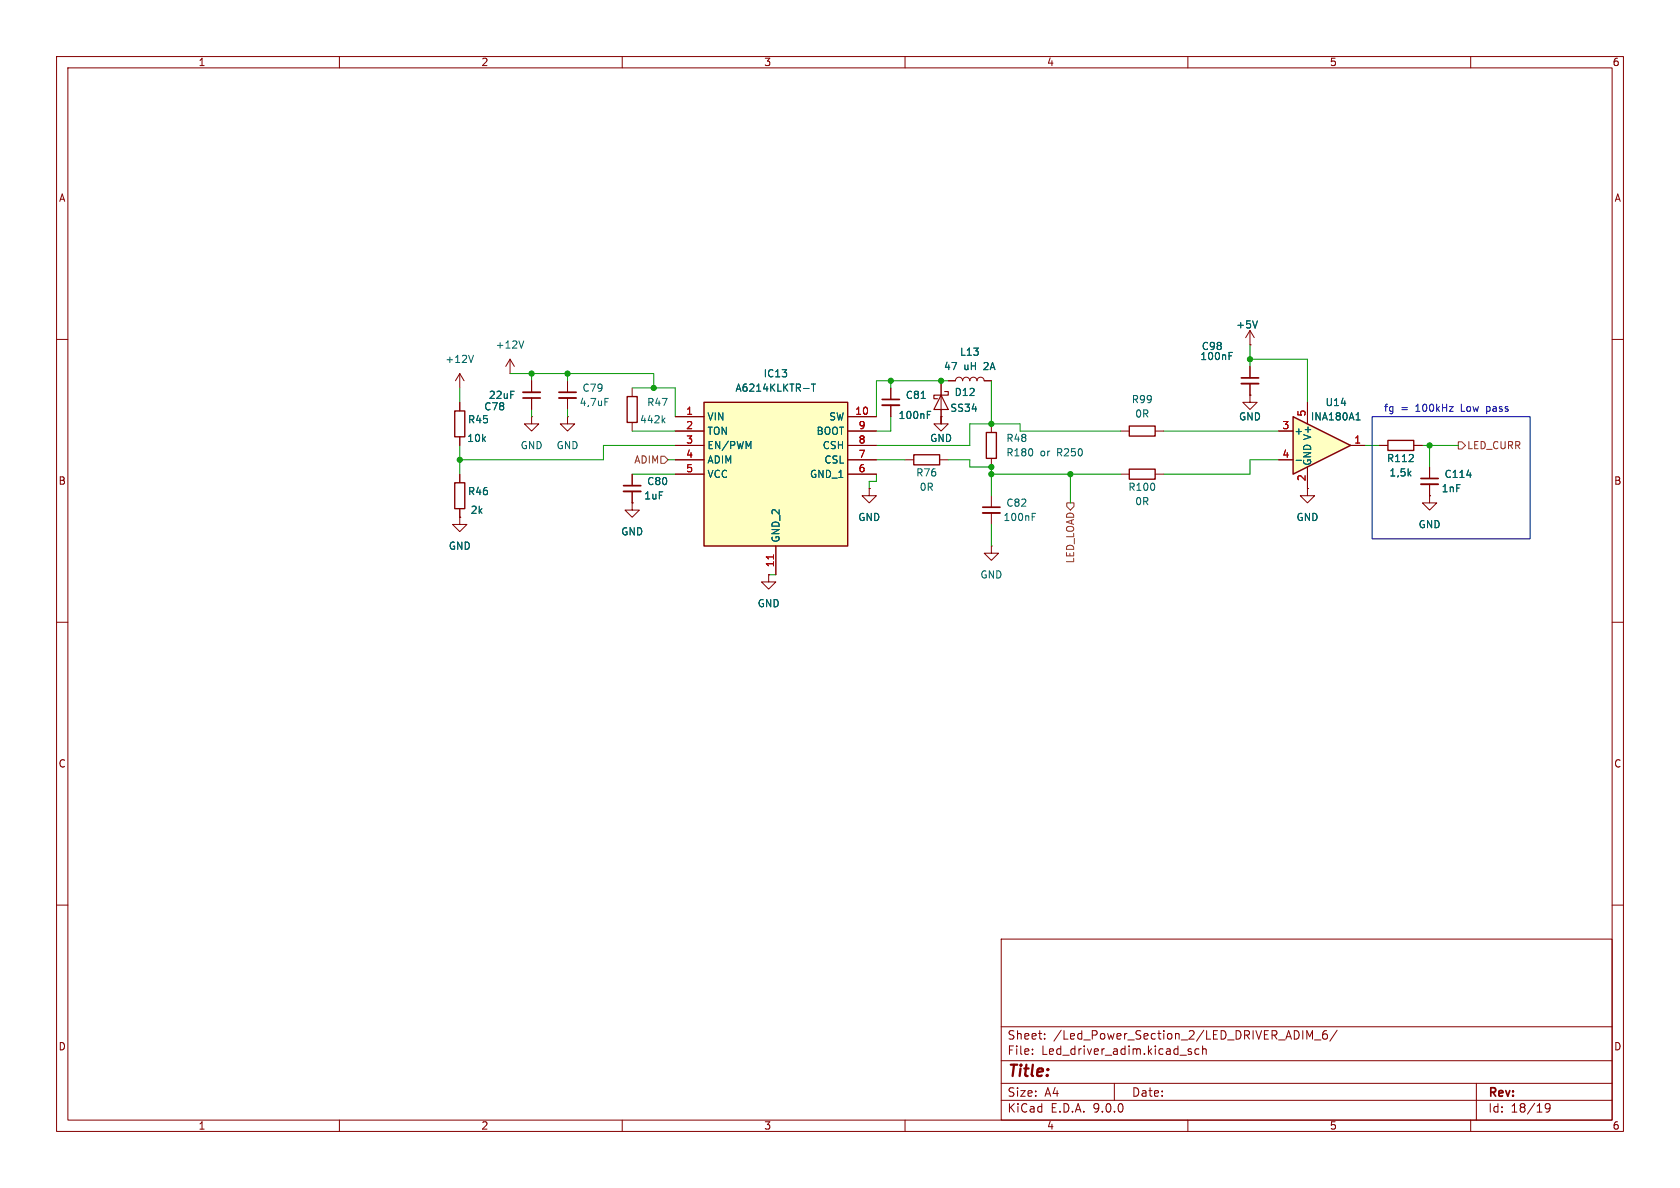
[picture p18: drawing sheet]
<svg xmlns="http://www.w3.org/2000/svg" width="297mm" height="210mm" viewBox="0 0 297 210" stroke-linecap="round" stroke-linejoin="round" font-family="sans-serif">
<defs><g id="words">
<text font-size="2.8" fill="#840000" x="178" y="190.9">Title:</text>
<g font-size="2.1" fill="#840000">
<text x="178" y="184">Sheet:</text>
<text x="186.2" y="184">/Led_Power_Section_2/LED_DRIVER_ADIM_6/</text>
<text x="178" y="186.7">File:</text>
<text x="184.1" y="186.7">Led_driver_adim.kicad_sch</text>
<text x="178" y="196.9">KiCad</text>
<text x="178" y="194.1">Size:</text>
<text x="184.7" y="194.1">A4</text>
<text x="185.7" y="196.9">E.D.A.</text>
<text x="193.3" y="196.9">9.0.0</text>
<text x="200" y="194.1">Date:</text>
<text x="263" y="194.3">Rev:</text>
<text x="263" y="196.9">Id:</text>
<text x="267.1" y="196.9">18/19</text>
</g>
<g font-size="1.8" fill="#840000">
<text x="35" y="11.9">1</text>
<text x="85" y="11.9">2</text>
<text x="135" y="11.9">3</text>
<text x="185" y="11.9">4</text>
<text x="235" y="11.9">5</text>
<text x="285" y="11.9">6</text>
<text x="10.3" y="35.9">A</text>
<text x="285.3" y="35.9">A</text>
<text x="10.3" y="85.9">B</text>
<text x="285.3" y="85.9">B</text>
<text x="10.3" y="135.9">C</text>
<text x="285.3" y="135.9">C</text>
<text x="10.3" y="185.9">D</text>
<text x="285.3" y="185.9">D</text>
<text x="35" y="199.9">1</text>
<text x="85" y="199.9">2</text>
<text x="135" y="199.9">3</text>
<text x="185" y="199.9">4</text>
<text x="235" y="199.9">5</text>
<text x="285" y="199.9">6</text>
</g>
<g font-size="1.8" fill="#006464">
<text x="218.4" y="58.3">+5V</text>
<text x="78.6" y="64.4">+12V</text>
<text x="87.5" y="61.8">+12V</text>
<text x="166.8" y="65.6">47</text>
<text x="169.6" y="63.1">L13</text>
<text x="170.4" y="65.6">uH</text>
<text x="174" y="65.6">2A</text>
<text x="212.1" y="63.9">100nF</text>
<text x="212.4" y="62.1">C98</text>
<text x="86.3" y="70.7">22uF</text>
<text x="102.4" y="72">4,7uF</text>
<text x="102.9" y="69.4">C79</text>
<text x="114.3" y="72">R47</text>
<text x="129.9" y="69.4">A6214KLKTR-T</text>
<text x="134.9" y="66.9">IC13</text>
<text x="160" y="70.7">C81</text>
<text x="168.7" y="70.2">D12</text>
<text x="200" y="71.5">R99</text>
<text x="234.2" y="72">U14</text>
<text x="82.6" y="75">R45</text>
<text x="85.5" y="72.7">C78</text>
<text x="113" y="75">442k</text>
<text x="125" y="74.5">VIN</text>
<text x="125" y="77.1">TON</text>
<text x="144.3" y="77.1">BOOT</text>
<text x="146.5" y="74.5">SW</text>
<text x="158.8" y="74.3">100nF</text>
<text x="167.9" y="73">SS34</text>
<text x="200.6" y="74">0R</text>
<text x="218.9" y="74.5">GND</text>
<text x="228.7" y="77.1">+</text>
<text x="231.6" y="74.5">INA180A1</text>
<text x="82.5" y="78.3">10k</text>
<text x="91.9" y="79.6">GND</text>
<text x="98.3" y="79.6">GND</text>
<text x="125" y="79.6">EN/PWM</text>
<text x="125" y="82.1">ADIM</text>
<text x="145.3" y="79.6">CSH</text>
<text x="145.6" y="82.1">CSL</text>
<text x="164.3" y="78.3">GND</text>
<text x="177.8" y="78.3">R48</text>
<text x="177.8" y="80.9">R180</text>
<text x="183.9" y="80.9">or</text>
<text x="187" y="80.9">R250</text>
<text x="232" y="82.4" transform="rotate(-90 232 82.4)">GND V+</text>
<text x="245.1" y="81.9">R112</text>
<text x="82.6" y="87.7">R46</text>
<text x="113.8" y="88.5">1uF</text>
<text x="114.3" y="86">C80</text>
<text x="125" y="84.7">VCC</text>
<text x="143.1" y="84.7">GND_1</text>
<text x="161.9" y="84.4">R76</text>
<text x="162.5" y="87">0R</text>
<text x="177.8" y="89.8">C82</text>
<text x="199.4" y="87">R100</text>
<text x="200.6" y="89.5">0R</text>
<text x="245.5" y="84.4">1,5k</text>
<text x="254.8" y="87.2">1nF</text>
<text x="255.3" y="84.7">C114</text>
<text x="83.1" y="91">2k</text>
<text x="109.7" y="94.8">GND</text>
<text x="151.6" y="92.3">GND</text>
<text x="177.3" y="92.3">100nF</text>
<text x="229.1" y="92.3">GND</text>
<text x="250.7" y="93.6">GND</text>
<text x="79.2" y="97.4">GND</text>
<text x="138" y="96" transform="rotate(-90 138 96)">GND_2</text>
<text x="133.9" y="107.5">GND</text>
<text x="173.2" y="102.5">GND</text>
</g>
<g font-size="1.8" fill="#a90000">
<text x="121.2" y="73.4">1</text>
<text x="121.2" y="75.9">2</text>
<text x="151.1" y="73.4">10</text>
<text x="151.7" y="75.9">9</text>
<text x="226.6" y="75.9">3</text>
<text x="230.9" y="73.7" transform="rotate(-90 230.9 73.7)">5</text>
<text x="121.2" y="78.5">3</text>
<text x="121.2" y="81">4</text>
<text x="121.2" y="83.6">5</text>
<text x="151.7" y="78.5">8</text>
<text x="151.7" y="81">7</text>
<text x="151.7" y="83.6">6</text>
<text x="226.6" y="81">4</text>
<text x="239.3" y="78.5">1</text>
<text x="230.9" y="85.2" transform="rotate(-90 230.9 85.2)">2</text>
<text x="136.9" y="100.4" transform="rotate(-90 136.9 100.4)">11</text>
</g>
<g font-size="1.8" fill="#0000c2">
<text x="244.6" y="73">fg</text>
<text x="247.6" y="73">=</text>
<text x="250.4" y="73">100kHz</text>
<text x="258.6" y="73">Low</text>
<text x="263.2" y="73">pass</text>
</g>
<g font-size="1.8" fill="#725600">
<text x="112" y="82.1">ADIM</text>
<text x="259.3" y="79.6">LED_CURR</text>
<text x="190.1" y="99.7" transform="rotate(-90 190.1 99.7)">LED_LOAD</text>
</g>
</g></defs>
<g fill="none" stroke="#840000" stroke-width=".18">
<path d="M10 10h277v190h-277zM12 12h273v186h-273zM60 10v2M110 10v2M160 10v2M210 10v2M260 10v2M10 60h2M81.3 66l-.8 1.3M81.3 66l.7 1.3M81.3 66v2.6M90.2 63.5l-.8 1.3"/>
<path d="M90.2 63.5l.7 1.3M90.2 63.5v2.5M175.3 74.9v1.5M285 60h2M175.3 81.1v1.5M231.1 86.4v1.2h1.3l-1.3 1.3-1.2-1.3h1.2M231.1 86.4h.1M10 110h2M285 110h2M10 160h2M177 166h108v32h-108zM285 160h2"/>
<path d="M60 198v2M110 198v2M160 198v2M177 194.5h108M177 191.5h108M177 187.5h108M177 181.5h108M182.5 186.3v.1M182.5 185.5v.1M184.7 183.6v.1M184.7 182.8v.1M197 191.5v3"/>
<path d="M210 198v2M210.1 185.8l.5 .2 .1 .2-.2 .2-.5-.1M210.1 185.5h.5M212 185.5l-.5-.1-.3 .3v.4l.2 .2h.6M212.6 185.5l.2-.1 .4 .1v.9M212.6 184.9v1.5M231.5 183.3l.5-1.1v1.5M232.4 183.8h1.1M234.5 182.2a.59 .59 0 0 0-.7 .6v.6l.2 .2 .4 .1 .2-.1 .1-.5-.2-.3h-.4l-.3 .3M236.4 182.1l-1.3 2M260 198v2M261 191.5v6.5"/>
<path d="M274 195.7l-.3 .3h-.2l-.3-.3 .1-.5 .4-.1 .3 .1a.99 .99 0 0 1-.4 1.4h-.3"/>
</g>
<path d="M174.4 76.5h1.7v4.5h-1.7z" fill="none" stroke="#840000" stroke-width=".24"/>
<path d="M83.7 62.8l-.4 1.3M92.6 60.3l-.4 1.2" fill="none" stroke="#006464" stroke-width=".18"/>
<path d="M228.6 73.7l10.2 5-10.2 5.1z" fill="#ffffc2"/>
<path d="M228.6 73.7l10.2 5-10.2 5.1z" fill="none" stroke="#840000" stroke-width=".25"/>
<g fill="none" stroke="#840000" stroke-width=".18">
<path d="M221 58.4l-.8 1.3M221 58.4l.7 1.3M221 58.4v2.6M81.3 71.1v1.5M81.3 77.2v1.5M94 73.7v1.2h1.2l-1.2 1.3-1.3-1.3h1.3M94 73.7h.1M94 67.3v2M94 70.4v2M100.3 73.7v1.2h1.3l-1.3 1.3-1.2-1.3h1.2M100.3 73.7h.1M100.3 67.3v2"/>
<path d="M100.3 70.4v2M111.8 68.6v1.5M111.8 74.7v1.5M157.5 68.6v2M157.5 71.6v2.1M166.4 67.3v7.6h-1.3l1.3 1.3 1.2-1.3h-1.2v-1.2M166.4 73.7h.1M167.6 67.3h1.3a.64 .64 0 0 1 .6-.6 .64 .64 0 0 1 .7 .6 .64 .64 0 0 1 .6-.6 .64 .64 0 0 1 .6 .6 .64 .64 0 0 1 .7-.6 .64 .64 0 0 1 .6 .6 .64 .64 0 0 1 .7-.6 .64 .64 0 0 1 .6 .6h1.3M198.1 76.2h1.5M204.2 76.2h1.5M221 61h.1M221 69.9v1.2h1.2l-1.2 1.3-1.3-1.3h1.3"/>
<path d="M221 69.9h.1M221 64.8v2M221 67.8v2.1M226.1 76.2h2.5M231.1 71.1v3.8M238.8 78.7h2.5M243.8 78.7h1.5M250 78.7h1.5M81.3 91.4v1.3h1.2l-1.2 1.3-1.3-1.3h1.3M81.3 91.4h.1M81.3 83.8v1.5M81.3 89.9v1.5"/>
<path d="M111.8 88.9v1.3h1.2l-1.2 1.2-1.3-1.2h1.3M111.8 88.9h.1M111.8 83.8v2.1M111.8 86.9v2M153.7 86.4v1.2h1.2l-1.2 1.3-1.3-1.3h1.3M153.7 86.4h.1M160 81.3h1.5M166.1 81.3h1.5M175.3 96.5v1.3h1.2l-1.2 1.3-1.3-1.3h1.3M175.3 96.5h.1M175.3 87.6v2.1M175.3 90.7v2"/>
<path d="M198.1 83.8h1.5M204.2 83.8h1.5M226.1 81.3h2.5M231.1 82.6v3.8"/>
</g>
<g fill="none" stroke="#006464" stroke-width=".18">
<path d="M222.3 56.7l-.4 1.3M106.9 70.4h.7M117.2 74.3l.4 .4M117.6 73.9l-.5 .5M162.9 70.4h.7M163.9 73.3h.5M163.9 72.7h.6M217.3 62.9h.4M217.3 62.3h.6M239.7 74.2h.8M240 73.2l.1-.2v1.2M182.5 91.4h.4"/>
<path d="M182.5 90.7h.6M229.1 81.4h1"/>
</g>
<path d="M80.4 72.6h1.8v4.6h-1.8zM110.9 70.1h1.7v4.6h-1.7zM199.6 75.3h4.6v1.8h-4.6zM245.4 77.9h4.5v1.7h-4.5zM80.4 85.3h1.8v4.6h-1.8zM161.5 80.4h4.6v1.8h-4.6zM199.6 82.9h4.6v1.8h-4.6z" fill="none" stroke="#840000" stroke-width=".24"/>
<path d="M92.5 70.4h3M98.8 69.3h3.1M156 70.6h3M219.5 66.8h3M110.2 85.9h3.1M173.7 89.7h3.1" fill="none" stroke="#840000" stroke-width=".3"/>
<path d="M92.5 69.3h3M98.8 70.4h3.1M156 71.6h3M219.5 67.8h3M110.2 86.9h3.1M173.7 90.7h3.1" fill="none" stroke="#840000" stroke-width=".33"/>
<path d="M166.4 69.9l1.2 2.5h-2.5zM167 69.2h.6v.7h-2.5v.6h.6" fill="none" stroke="#840000" stroke-width=".2"/>
<path d="M124.5 71.1h25.4v25.4h-25.4z" fill="#ffffc2"/>
<path d="M124.5 71.1h25.4v25.4h-25.4z" fill="none" stroke="#840000" stroke-width=".25"/>
<g fill="none" stroke="#840000" stroke-width=".18">
<path d="M81.3 71.1v1.5M81.3 77.2v1.5M94 67.3v2M94 70.4v2M119.4 73.7h5.1M119.4 76.2h5.1M119.4 78.7h5.1M149.9 73.7h5M149.9 76.2h5M149.9 78.7h5M157.5 68.6v2M157.5 71.6v2.1"/>
<path d="M166.4 73.7h.1M166.4 67.3v2.6M166.4 72.4v2.5M167.6 67.3h1.3M174 67.3h1.3M221 69.9h.1M221 61h.1M221 64.8v2M221 67.8v2.1M226.1 76.2h2.5M231.1 71.1v3.8M238.8 78.7h2.5"/>
<path d="M243.8 78.7h1.5M250 78.7h1.5M81.3 91.4h.1M81.3 83.8v1.5M81.3 89.9v1.5M111.8 88.9h.1M111.8 83.8v2.1M111.8 86.9v2M119.4 81.3h5.1M119.4 83.8h5.1M137.2 96.5v5.1M149.9 81.3h5"/>
<path d="M149.9 83.8h5M153.7 86.4h.1M226.1 81.3h2.5M231.1 86.4h.1M231.1 82.6v3.8M252.7 87.6v1.3h1.3l-1.3 1.3-1.2-1.3h1.2M252.7 87.6h.1M252.7 82.6v2M252.7 85.6v2M135.9 101.6v1.3h1.3l-1.3 1.2-1.3-1.2h1.3M135.9 101.6h.1"/>
</g>
<g fill="none" stroke="#006464" stroke-width=".18">
<path d="M222.3 56.7l-.4 1.3M132.3 79l.4-1v1.3M142.1 68.7h.9M143.4 67.9h.8M143.8 67.9v1.3M162.9 70.4h.7M163.9 73.3h.5M163.9 72.7h.6M217.3 62.9h.4M217.3 62.3h.6M239.7 74.2h.8M240 73.2l.1-.2v1.2"/>
<path d="M229.1 81.4h1M259.3 84h.8"/>
</g>
<path d="M136.7 98.1v.7" fill="none" stroke="#a90000" stroke-width=".18"/>
<path d="M251.2 84.6h3.1" fill="none" stroke="#840000" stroke-width=".3"/>
<path d="M251.2 85.6h3.1" fill="none" stroke="#840000" stroke-width=".33"/>
<path d="M257.8 78.1h.6l.7 .6-.7 .7h-.6zM116.8 80.6h.7l.6 .7-.6 .6h-.7zM188.6 88.9h1.3v.6l-.7 .7-.6-.7z" fill="none" stroke="#725600" stroke-width=".18"/>
<g fill="none" stroke="#009600" stroke-width=".18">
<path d="M81.3 68.6v2.5M81.3 78.7v5.1M90.2 66h25.4v2.6M94 66v1.3M94 72.4v1.3M100.3 66v1.3M100.3 72.4v1.3M111.8 76.2h7.6M111.8 68.6h7.6v5.1M119.4 78.7h-12.7v2.6h-25.4M157.5 73.7v2.5h-2.6M157.5 67.3v1.3"/>
<path d="M166.4 73.7v1.2M167.6 67.3h-12.7v6.4M175.3 67.3v7.6M198.1 76.2h-17.8v-1.3h-8.9v3.8h-16.5M205.7 76.2h20.4M221 61v3.8M221 63.5h10.1v7.6M241.3 78.7h2.5M251.5 78.7h6.3M252.7 78.7v3.9M111.8 83.8h7.6M118.1 81.3h1.3"/>
<path d="M154.9 81.3h5.1M154.9 83.8v1.3h-1.2v1.3M167.6 81.3h3.8v1.3h3.9v5M175.3 92.7v3.8M175.3 83.8h22.8M189.2 83.8v5.1M226.1 81.3h-5.1v2.5h-15.3M135.9 101.6h1.3"/>
</g>
<path d="M242.6 73.7h27.9v21.6h-27.9z" fill="none" stroke="#0000c2" stroke-width=".18"/>
<g fill="#009600" stroke="#009600" stroke-width=".18">
<circle cx="252.7" cy="78.7" r=".46"/>
<circle cx="175.3" cy="83.8" r=".46"/>
<circle cx="175.3" cy="82.6" r=".46"/>
<circle cx="221" cy="63.5" r=".46"/>
<circle cx="189.2" cy="83.8" r=".46"/>
<circle cx="166.4" cy="67.3" r=".46"/>
<circle cx="157.5" cy="67.3" r=".46"/>
<circle cx="175.3" cy="74.9" r=".46"/>
<circle cx="94" cy="66" r=".46"/>
<circle cx="100.3" cy="66" r=".46"/>
<circle cx="115.6" cy="68.6" r=".46"/>
<circle cx="81.3" cy="81.3" r=".46"/>
</g>
<use href="#words"/>
</svg>
